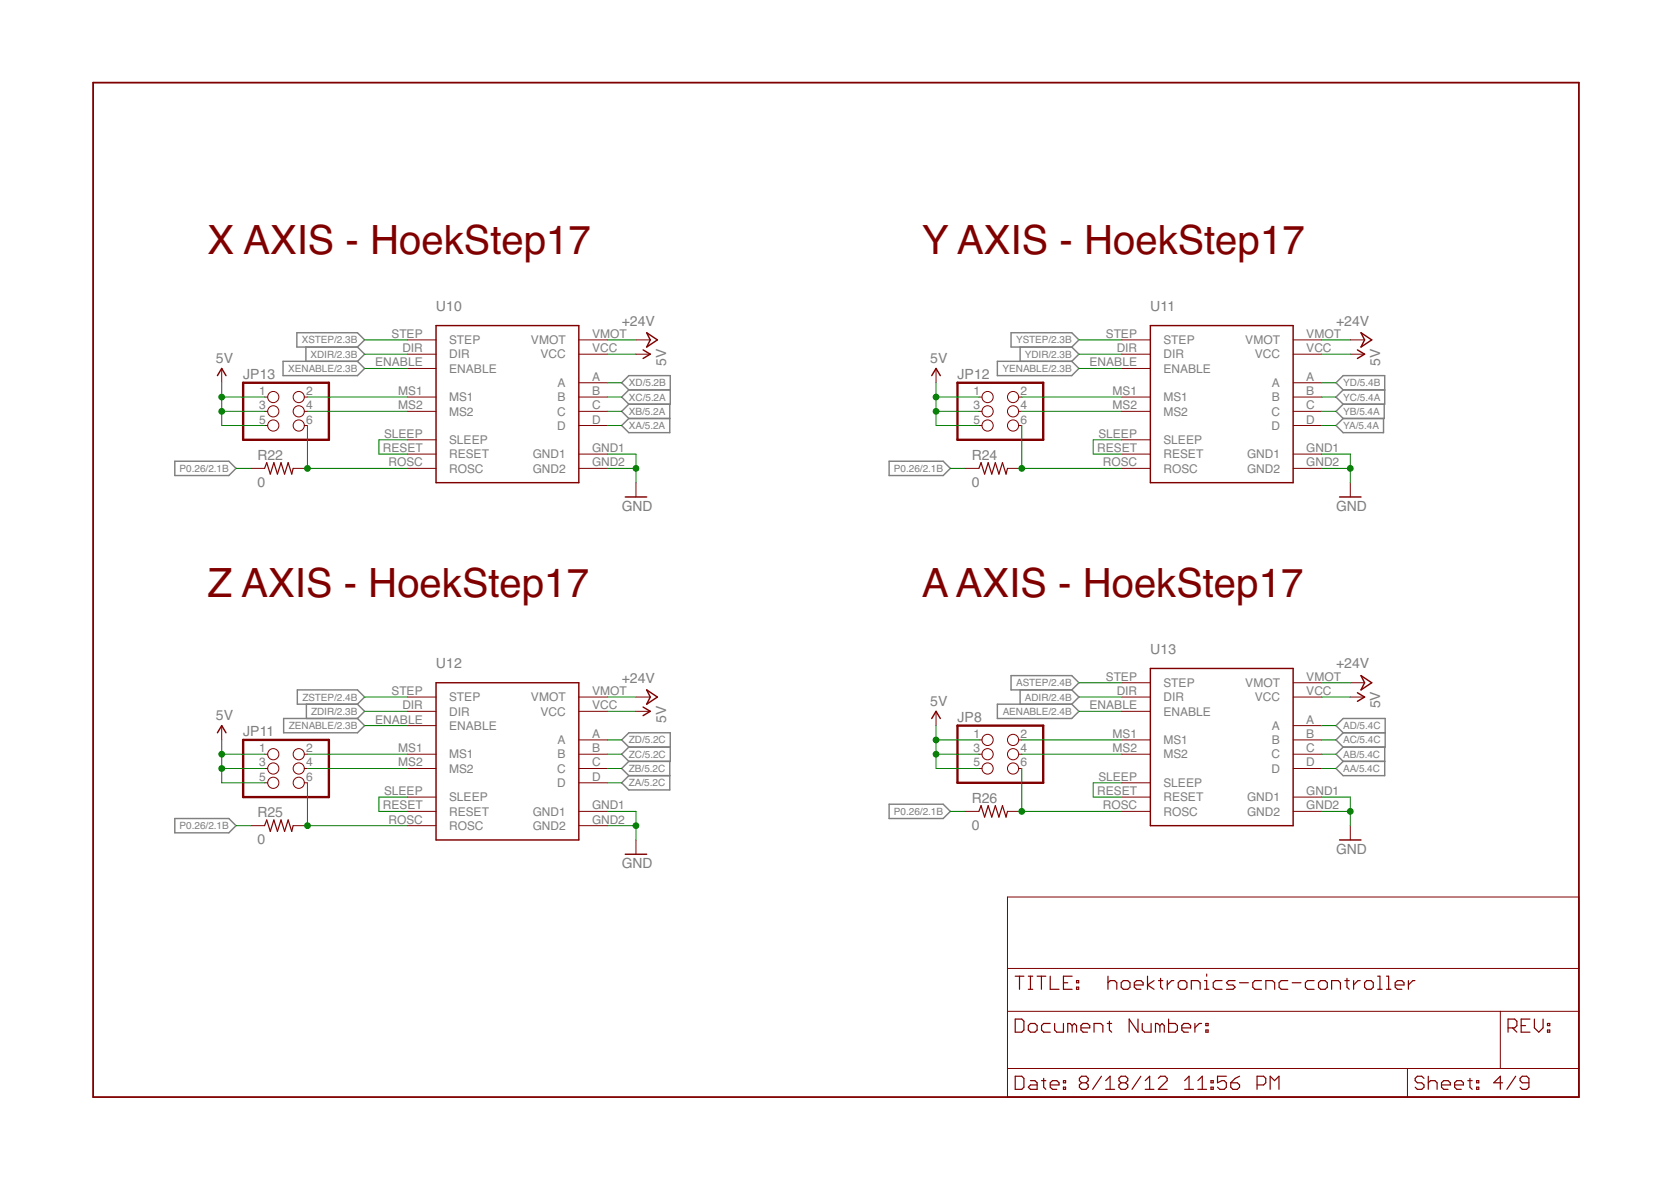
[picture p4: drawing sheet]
<svg xmlns="http://www.w3.org/2000/svg" width="297mm" height="210mm" viewBox="0 0 297 210" stroke-linecap="round" stroke-linejoin="round" font-family="sans-serif">
<defs><g id="words">
<g font-size="7.2" fill="#800000">
<text x="36.9" y="45.2">X AXIS - HoekStep17</text>
<text x="163.8" y="45.2">Y AXIS - HoekStep17</text>
<text x="36.9" y="106.1">Z AXIS - HoekStep17</text>
<text x="163.8" y="106.1">A AXIS - HoekStep17</text>
</g>
<g font-size="2.5" fill="#808080">
<text x="77.5" y="55.3">U10</text>
<text x="110.5" y="57.9">+24V</text>
<text x="204.5" y="55.3">U11</text>
<text x="237.5" y="57.9">+24V</text>
<text x="38.4" y="64.5">5V</text>
<text x="118.4" y="65" transform="rotate(-90 118.4 65)">5V</text>
<text x="165.4" y="64.5">5V</text>
<text x="245.4" y="65" transform="rotate(-90 245.4 65)">5V</text>
<text x="43.2" y="67.4">JP13</text>
<text x="170.2" y="67.4">JP12</text>
<text x="45.8" y="81.8">R22</text>
<text x="172.7" y="81.8">R24</text>
<text x="45.8" y="86.6">0</text>
<text x="172.7" y="86.6">0</text>
<text x="110.5" y="90.9">GND</text>
<text x="237.5" y="90.9">GND</text>
<text x="77.5" y="118.8">U12</text>
<text x="204.5" y="116.3">U13</text>
<text x="237.5" y="118.8">+24V</text>
<text x="110.5" y="121.3">+24V</text>
<text x="165.4" y="125.4">5V</text>
<text x="245.4" y="125.9" transform="rotate(-90 245.4 125.9)">5V</text>
<text x="38.4" y="127.9">5V</text>
<text x="43.2" y="130.9">JP11</text>
<text x="118.4" y="128.5" transform="rotate(-90 118.4 128.5)">5V</text>
<text x="170.2" y="128.3">JP8</text>
<text x="172.7" y="142.7">R26</text>
<text x="45.8" y="145.2">R25</text>
<text x="172.7" y="147.5">0</text>
<text x="45.8" y="150">0</text>
<text x="110.5" y="154.4">GND</text>
<text x="237.5" y="151.8">GND</text>
</g>
<g font-size="2.1" fill="#808080">
<text x="66.7" y="65.1">ENABLE</text>
<text x="69.6" y="60">STEP</text>
<text x="71.5" y="62.6">DIR</text>
<text x="79.8" y="61.2">STEP</text>
<text x="79.8" y="63.7">DIR</text>
<text x="94.4" y="61.2">VMOT</text>
<text x="96.1" y="63.7">VCC</text>
<text x="105.2" y="62.6">VCC</text>
<text x="105.2" y="60">VMOT</text>
<text x="193.7" y="65.1">ENABLE</text>
<text x="196.6" y="60">STEP</text>
<text x="198.5" y="62.6">DIR</text>
<text x="206.8" y="61.2">STEP</text>
<text x="206.8" y="63.7">DIR</text>
<text x="221.4" y="61.2">VMOT</text>
<text x="223.1" y="63.7">VCC</text>
<text x="232.2" y="62.6">VCC</text>
<text x="232.2" y="60">VMOT</text>
<text x="46" y="70.2">1</text>
<text x="54.4" y="70.2">2</text>
<text x="70.8" y="70.2">MS1</text>
<text x="79.8" y="66.2">ENABLE</text>
<text x="79.8" y="71.3">MS1</text>
<text x="99.1" y="71.3">B</text>
<text x="99.1" y="68.8">A</text>
<text x="105.2" y="70.2">B</text>
<text x="105.2" y="67.7">A</text>
<text x="173" y="70.2">1</text>
<text x="181.4" y="70.2">2</text>
<text x="197.8" y="70.2">MS1</text>
<text x="206.8" y="66.2">ENABLE</text>
<text x="206.8" y="71.3">MS1</text>
<text x="226.1" y="71.3">B</text>
<text x="226.1" y="68.8">A</text>
<text x="232.2" y="70.2">B</text>
<text x="232.2" y="67.7">A</text>
<text x="46" y="72.7">3</text>
<text x="46" y="75.3">5</text>
<text x="54.4" y="72.7">4</text>
<text x="54.4" y="75.3">6</text>
<text x="68.3" y="77.8">SLEEP</text>
<text x="70.8" y="72.7">MS2</text>
<text x="79.8" y="73.9">MS2</text>
<text x="99" y="76.4">D</text>
<text x="99" y="73.9">C</text>
<text x="105.2" y="75.3">D</text>
<text x="105.2" y="72.7">C</text>
<text x="173" y="72.7">3</text>
<text x="173" y="75.3">5</text>
<text x="181.4" y="72.7">4</text>
<text x="181.4" y="75.3">6</text>
<text x="195.2" y="77.8">SLEEP</text>
<text x="197.8" y="72.7">MS2</text>
<text x="206.8" y="73.9">MS2</text>
<text x="226" y="76.4">D</text>
<text x="226" y="73.9">C</text>
<text x="232.2" y="75.3">D</text>
<text x="232.2" y="72.7">C</text>
<text x="68.1" y="80.4">RESET</text>
<text x="69" y="82.9">ROSC</text>
<text x="79.8" y="78.9">SLEEP</text>
<text x="79.8" y="81.5">RESET</text>
<text x="94.7" y="81.5">GND1</text>
<text x="105.2" y="82.9">GND2</text>
<text x="105.2" y="80.4">GND1</text>
<text x="195.1" y="80.4">RESET</text>
<text x="196" y="82.9">ROSC</text>
<text x="206.8" y="78.9">SLEEP</text>
<text x="206.8" y="81.5">RESET</text>
<text x="221.7" y="81.5">GND1</text>
<text x="232.2" y="82.9">GND2</text>
<text x="232.2" y="80.4">GND1</text>
<text x="79.8" y="84">ROSC</text>
<text x="94.7" y="84">GND2</text>
<text x="206.8" y="84">ROSC</text>
<text x="221.7" y="84">GND2</text>
<text x="69.6" y="123.5">STEP</text>
<text x="79.8" y="124.6">STEP</text>
<text x="94.4" y="124.6">VMOT</text>
<text x="105.2" y="123.5">VMOT</text>
<text x="196.6" y="121">STEP</text>
<text x="198.5" y="123.5">DIR</text>
<text x="206.8" y="122.1">STEP</text>
<text x="206.8" y="124.6">DIR</text>
<text x="221.4" y="122.1">VMOT</text>
<text x="223.1" y="124.6">VCC</text>
<text x="232.2" y="123.5">VCC</text>
<text x="232.2" y="121">VMOT</text>
<text x="66.7" y="128.6">ENABLE</text>
<text x="71.5" y="126.1">DIR</text>
<text x="79.8" y="127.2">DIR</text>
<text x="79.8" y="129.7">ENABLE</text>
<text x="96.1" y="127.2">VCC</text>
<text x="105.2" y="131.1">A</text>
<text x="105.2" y="126.1">VCC</text>
<text x="173" y="131.1">1</text>
<text x="181.4" y="131.1">2</text>
<text x="193.7" y="126.1">ENABLE</text>
<text x="197.8" y="131.1">MS1</text>
<text x="206.8" y="127.2">ENABLE</text>
<text x="226.1" y="129.7">A</text>
<text x="232.2" y="131.1">B</text>
<text x="232.2" y="128.6">A</text>
<text x="46" y="133.7">1</text>
<text x="46" y="136.2">3</text>
<text x="54.4" y="133.7">2</text>
<text x="54.4" y="136.2">4</text>
<text x="70.8" y="133.7">MS1</text>
<text x="70.8" y="136.2">MS2</text>
<text x="79.8" y="134.8">MS1</text>
<text x="79.8" y="137.3">MS2</text>
<text x="99" y="137.3">C</text>
<text x="99.1" y="134.8">B</text>
<text x="99.1" y="132.3">A</text>
<text x="105.2" y="136.2">C</text>
<text x="105.2" y="133.7">B</text>
<text x="173" y="133.7">3</text>
<text x="173" y="136.2">5</text>
<text x="181.4" y="133.7">4</text>
<text x="181.4" y="136.2">6</text>
<text x="197.8" y="133.7">MS2</text>
<text x="206.8" y="132.3">MS1</text>
<text x="206.8" y="134.8">MS2</text>
<text x="226" y="137.3">D</text>
<text x="226" y="134.8">C</text>
<text x="226.1" y="132.3">B</text>
<text x="232.2" y="136.2">D</text>
<text x="232.2" y="133.7">C</text>
<text x="46" y="138.8">5</text>
<text x="54.4" y="138.8">6</text>
<text x="68.1" y="143.8">RESET</text>
<text x="68.3" y="141.3">SLEEP</text>
<text x="79.8" y="142.4">SLEEP</text>
<text x="99" y="139.9">D</text>
<text x="105.2" y="143.8">GND1</text>
<text x="105.2" y="138.8">D</text>
<text x="195.1" y="141.3">RESET</text>
<text x="195.2" y="138.8">SLEEP</text>
<text x="196" y="143.8">ROSC</text>
<text x="206.8" y="139.9">SLEEP</text>
<text x="206.8" y="142.4">RESET</text>
<text x="221.7" y="142.4">GND1</text>
<text x="232.2" y="143.8">GND2</text>
<text x="232.2" y="141.3">GND1</text>
<text x="69" y="146.4">ROSC</text>
<text x="79.8" y="145">RESET</text>
<text x="79.8" y="147.5">ROSC</text>
<text x="94.7" y="147.5">GND2</text>
<text x="94.7" y="145">GND1</text>
<text x="105.2" y="146.4">GND2</text>
<text x="206.8" y="145">ROSC</text>
<text x="221.7" y="145">GND2</text>
</g>
<g font-size="1.8" fill="#808080">
<text x="53.6" y="61">XSTEP/2.3B</text>
<text x="55.2" y="63.6">XDIR/2.3B</text>
<text x="180.6" y="61">YSTEP/2.3B</text>
<text x="182.2" y="63.6">YDIR/2.3B</text>
<text x="51.2" y="66.1">XENABLE/2.3B</text>
<text x="111.8" y="71.2">XC/5.2A</text>
<text x="111.8" y="68.7">XD/5.2B</text>
<text x="178.2" y="66.1">YENABLE/2.3B</text>
<text x="238.8" y="68.7">YD/5.4B</text>
<text x="238.8" y="71.2">YC/5.4A</text>
<text x="111.8" y="73.7">XB/5.2A</text>
<text x="111.8" y="76.3">XA/5.2A</text>
<text x="238.8" y="73.7">YB/5.4A</text>
<text x="238.8" y="76.3">YA/5.4A</text>
<text x="31.9" y="83.9">P0.26/2.1B</text>
<text x="158.9" y="83.9">P0.26/2.1B</text>
<text x="53.8" y="124.5">ZSTEP/2.4B</text>
<text x="180.7" y="122">ASTEP/2.4B</text>
<text x="182.2" y="124.5">ADIR/2.4B</text>
<text x="51.3" y="129.6">ZENABLE/2.3B</text>
<text x="55.3" y="127.1">ZDIR/2.3B</text>
<text x="178.2" y="127.1">AENABLE/2.4B</text>
<text x="238.8" y="129.6">AD/5.4C</text>
<text x="111.8" y="132.1">ZD/5.2C</text>
<text x="111.8" y="134.7">ZC/5.2C</text>
<text x="111.8" y="137.2">ZB/5.2C</text>
<text x="238.8" y="132.1">AC/5.4C</text>
<text x="238.8" y="134.7">AB/5.4C</text>
<text x="238.8" y="137.2">AA/5.4C</text>
<text x="111.8" y="139.8">ZA/5.2C</text>
<text x="31.9" y="147.4">P0.26/2.1B</text>
<text x="158.9" y="144.8">P0.26/2.1B</text>
</g>
</g></defs>
<g fill="#808080" stroke="#808080" stroke-width=".25">
<path d="M110.5 70.6l1.3-1.3z"/>
<path d="M111.8 69.3h7.3z"/>
<path d="M110.5 70.6l1.3 1.2z"/>
<path d="M111.8 71.8h7.3z"/>
<path d="M119.1 69.3v2.5z"/>
<path d="M110.5 73.1l1.3-1.3z"/>
<path d="M110.5 73.1l1.3 1.3z"/>
<path d="M111.8 74.4h7.3z"/>
<path d="M119.1 71.8v2.6z"/>
<path d="M110.5 75.6l1.3-1.2z"/>
<path d="M110.5 75.6l1.3 1.3z"/>
<path d="M111.8 76.9h7.3z"/>
<path d="M119.1 74.4v2.5z"/>
<path d="M110.5 68l1.3-1.2z"/>
<path d="M111.8 66.8h7.3z"/>
<path d="M110.5 68l1.3 1.3z"/>
<path d="M119.1 66.8v2.5z"/>
<path d="M64.8 62.9l-1.3 1.3z"/>
<path d="M54.4 64.2h9.1z"/>
<path d="M63.5 61.7l1.3 1.2z"/>
<path d="M54.4 61.7h9.1z"/>
<path d="M54.4 61.7v2.5z"/>
<path d="M64.8 65.5l-1.3 1.3z"/>
<path d="M50.3 66.8h13.2z"/>
<path d="M63.5 64.2l1.3 1.3z"/>
<path d="M50.3 64.2h13.2z"/>
<path d="M50.3 64.2v2.6z"/>
<path d="M191.8 123.9l-1.3 1.3z"/>
<path d="M181.3 125.2h9.2z"/>
<path d="M190.5 122.6l1.3 1.3z"/>
<path d="M181.3 122.6h9.2z"/>
<path d="M181.3 122.6v2.6z"/>
<path d="M191.8 126.4l-1.3 1.3z"/>
<path d="M177.3 127.7h13.2z"/>
<path d="M190.5 125.2l1.3 1.2z"/>
<path d="M177.3 125.2h13.2z"/>
<path d="M177.3 125.2v2.5z"/>
<path d="M64.8 123.9l-1.3 1.3z"/>
<path d="M52.9 125.2h10.6z"/>
<path d="M63.5 122.6l1.3 1.3z"/>
<path d="M52.9 122.6h10.6z"/>
<path d="M52.9 122.6v2.6z"/>
<path d="M64.8 129l-1.3 1.2z"/>
<path d="M50.4 130.2h13.1z"/>
<path d="M63.5 127.7l1.3 1.3z"/>
<path d="M50.4 127.7h13.1z"/>
<path d="M50.4 127.7v2.5z"/>
<path d="M64.8 126.4l-1.3 1.3z"/>
<path d="M54.5 127.7h9z"/>
<path d="M63.5 125.2l1.3 1.2z"/>
<path d="M54.5 125.2h9z"/>
<path d="M54.5 125.2v2.5z"/>
<path d="M191.8 121.3l-1.3 1.3z"/>
<path d="M179.7 122.6h10.8z"/>
<path d="M190.5 120.1l1.3 1.2z"/>
<path d="M179.7 120.1h10.8z"/>
<path d="M179.7 120.1v2.5z"/>
<path d="M42 83.2l-1.3 1.3z"/>
<path d="M31.1 84.5h9.6z"/>
<path d="M40.7 82l1.3 1.2z"/>
<path d="M31.1 82h9.6z"/>
<path d="M31.1 82v2.5z"/>
<path d="M168.9 83.2l-1.2 1.3z"/>
<path d="M158.1 84.5h9.6z"/>
<path d="M167.7 82l1.2 1.2z"/>
<path d="M158.1 82h9.6z"/>
<path d="M158.1 82v2.5z"/>
<path d="M42 146.7l-1.3 1.3z"/>
<path d="M31.1 148h9.6z"/>
<path d="M40.7 145.5l1.3 1.2z"/>
<path d="M31.1 145.5h9.6z"/>
<path d="M31.1 145.5v2.5z"/>
<path d="M168.9 144.2l-1.2 1.3z"/>
<path d="M158.1 145.5h9.6z"/>
<path d="M167.7 142.9l1.2 1.3z"/>
<path d="M158.1 142.9h9.6z"/>
<path d="M158.1 142.9v2.6z"/>
<path d="M191.8 60.4l-1.3 1.3z"/>
<path d="M179.7 61.7h10.8z"/>
<path d="M190.5 59.1l1.3 1.3z"/>
<path d="M179.7 59.1h10.8z"/>
<path d="M179.7 59.1v2.6z"/>
<path d="M191.8 62.9l-1.3 1.3z"/>
<path d="M181.3 64.2h9.2z"/>
<path d="M190.5 61.7l1.3 1.2z"/>
<path d="M181.3 61.7h9.2z"/>
<path d="M181.3 61.7v2.5z"/>
<path d="M191.8 65.5l-1.3 1.3z"/>
<path d="M177.3 66.8h13.2z"/>
<path d="M190.5 64.2l1.3 1.3z"/>
<path d="M177.3 64.2h13.2z"/>
<path d="M177.3 64.2v2.6z"/>
<path d="M64.8 60.4l-1.3 1.3z"/>
<path d="M52.8 61.7h10.7z"/>
<path d="M63.5 59.1l1.3 1.3z"/>
<path d="M52.8 59.1h10.7z"/>
<path d="M52.8 59.1v2.6z"/>
<path d="M237.5 68l1.3-1.2z"/>
<path d="M238.8 66.8h7.3z"/>
<path d="M237.5 68l1.3 1.3z"/>
<path d="M238.8 69.3h7.3z"/>
<path d="M246.1 66.8v2.5z"/>
<path d="M237.5 70.6l1.3-1.3z"/>
<path d="M237.5 70.6l1.3 1.2z"/>
<path d="M238.8 71.8h7.3z"/>
<path d="M246.1 69.3v2.5z"/>
<path d="M237.5 73.1l1.3-1.3z"/>
<path d="M237.5 73.1l1.3 1.3z"/>
<path d="M238.8 74.4h7.3z"/>
<path d="M246.1 71.8v2.6z"/>
<path d="M237.5 75.6l1.3-1.2z"/>
<path d="M238.8 74.4h7.1z"/>
<path d="M237.5 75.6l1.3 1.3z"/>
<path d="M238.8 76.9h7.1z"/>
<path d="M245.9 74.4v2.5z"/>
<path d="M110.5 131.5l1.3-1.3z"/>
<path d="M111.8 130.2h7.3z"/>
<path d="M110.5 131.5l1.3 1.3z"/>
<path d="M111.8 132.8h7.3z"/>
<path d="M119.1 130.2v2.6z"/>
<path d="M110.5 134l1.3-1.2z"/>
<path d="M110.5 134l1.3 1.3z"/>
<path d="M111.8 135.3h7.3z"/>
<path d="M119.1 132.8v2.5z"/>
<path d="M110.5 136.6l1.3-1.3z"/>
<path d="M110.5 136.6l1.3 1.3z"/>
<path d="M111.8 137.9h7.3z"/>
<path d="M119.1 135.3v2.6z"/>
<path d="M110.5 139.1l1.3-1.2z"/>
<path d="M110.5 139.1l1.3 1.3z"/>
<path d="M111.8 140.4h7.3z"/>
<path d="M119.1 137.9v2.5z"/>
<path d="M237.5 129l1.3-1.3z"/>
<path d="M238.8 127.7h7.4z"/>
<path d="M237.5 129l1.3 1.2z"/>
<path d="M238.8 130.2h7.4z"/>
<path d="M246.2 127.7v2.5z"/>
<path d="M237.5 131.5l1.3-1.3z"/>
<path d="M237.5 131.5l1.3 1.3z"/>
<path d="M238.8 132.8h7.4z"/>
<path d="M246.2 130.2v2.6z"/>
<path d="M237.5 134l1.3-1.2z"/>
<path d="M238.8 132.8h7.3z"/>
<path d="M237.5 134l1.3 1.3z"/>
<path d="M238.8 135.3h7.3z"/>
<path d="M246.1 132.8v2.5z"/>
<path d="M237.5 136.6l1.3-1.3z"/>
<path d="M237.5 136.6l1.3 1.3z"/>
<path d="M238.8 137.9h7.3z"/>
<path d="M246.1 135.3v2.6z"/>
</g>
<g fill="#800000" stroke="#800000" stroke-width=".32">
<path d="M16.6 14.7v180.3z"/>
<path d="M16.6 195h264.1z"/>
<path d="M280.7 14.7v180.3z"/>
<path d="M16.6 14.7h264.1z"/>
</g>
<g fill="#800000" stroke="#800000" stroke-width=".18">
<path d="M179.1 195h71.1z"/>
<path d="M266.7 179.7h14z"/>
<path d="M179.1 189.9v5.1z"/>
<path d="M179.1 189.9h71.1z"/>
<path d="M179.1 179.7v10.2z"/>
<path d="M280.7 179.7v10.2z"/>
<path d="M250.2 189.9v5.1z"/>
<path d="M250.2 189.9h16.5z"/>
<path d="M250.2 195h30.5z"/>
<path d="M266.7 179.7v10.2z"/>
<path d="M179.1 179.7h87.6z"/>
<path d="M266.7 189.9h14z"/>
<path d="M280.7 189.9v5.1z"/>
<path d="M179.1 172.1v7.6z"/>
<path d="M179.1 159.4h101.6z"/>
<path d="M280.7 159.4v12.7z"/>
<path d="M179.1 172.1h101.6z"/>
<path d="M179.1 159.4v12.7z"/>
<path d="M280.7 172.1v7.6z"/>
<path d="M72.4 60.4h5.1z"/>
<path d="M72.4 62.9h5.1z"/>
<path d="M72.4 65.5h5.1z"/>
<path d="M72.4 70.6h5.1z"/>
<path d="M72.4 73.1h5.1z"/>
<path d="M72.4 78.2h5.1z"/>
<path d="M72.4 80.7h5.1z"/>
<path d="M72.4 83.2h5.1z"/>
<path d="M102.9 83.2h5.1z"/>
<path d="M102.9 80.7h5.1z"/>
<path d="M102.9 75.6h5.1z"/>
<path d="M102.9 73.1h5.1z"/>
<path d="M102.9 70.6h5.1z"/>
<path d="M102.9 68h5.1z"/>
<path d="M102.9 62.9h5.1z"/>
<path d="M102.9 60.4h5.1z"/>
<path d="M113.1 62.9h2.5z"/>
<path d="M113.1 60.4h2.5z"/>
<path d="M113.1 85.8v2.5z"/>
<path d="M199.4 60.4h5.1z"/>
<path d="M199.4 62.9h5.1z"/>
<path d="M199.4 65.5h5.1z"/>
<path d="M199.4 70.6h5.1z"/>
<path d="M199.4 73.1h5.1z"/>
<path d="M199.4 78.2h5.1z"/>
<path d="M199.4 80.7h5.1z"/>
<path d="M199.4 83.2h5.1z"/>
<path d="M229.9 83.2h5z"/>
<path d="M229.9 80.7h5z"/>
<path d="M229.9 75.6h5z"/>
<path d="M229.9 73.1h5z"/>
<path d="M229.9 70.6h5z"/>
<path d="M229.9 68h5z"/>
<path d="M229.9 62.9h5z"/>
<path d="M229.9 60.4h5z"/>
<path d="M240 62.9h2.6z"/>
<path d="M240 60.4h2.6z"/>
<path d="M240 85.8v2.5z"/>
<path d="M72.4 123.9h5.1z"/>
<path d="M72.4 126.4h5.1z"/>
<path d="M72.4 129h5.1z"/>
<path d="M72.4 134h5.1z"/>
<path d="M72.4 136.6h5.1z"/>
<path d="M72.4 141.7h5.1z"/>
<path d="M72.4 144.2h5.1z"/>
<path d="M72.4 146.7h5.1z"/>
<path d="M102.9 146.7h5.1z"/>
<path d="M102.9 144.2h5.1z"/>
<path d="M102.9 139.1h5.1z"/>
<path d="M102.9 136.6h5.1z"/>
<path d="M102.9 134h5.1z"/>
<path d="M102.9 131.5h5.1z"/>
<path d="M102.9 126.4h5.1z"/>
<path d="M102.9 123.9h5.1z"/>
<path d="M113.1 126.4h2.5z"/>
<path d="M113.1 123.9h2.5z"/>
<path d="M113.1 149.3v2.5z"/>
<path d="M199.4 121.3h5.1z"/>
<path d="M199.4 123.9h5.1z"/>
<path d="M199.4 126.4h5.1z"/>
<path d="M199.4 131.5h5.1z"/>
<path d="M199.4 134h5.1z"/>
<path d="M199.4 139.1h5.1z"/>
<path d="M199.4 141.7h5.1z"/>
<path d="M199.4 144.2h5.1z"/>
<path d="M229.9 144.2h5z"/>
<path d="M229.9 141.7h5z"/>
<path d="M229.9 136.6h5z"/>
<path d="M229.9 134h5z"/>
<path d="M229.9 131.5h5z"/>
<path d="M229.9 129h5z"/>
<path d="M229.9 123.9h5z"/>
<path d="M229.9 121.3h5z"/>
<path d="M240 123.9h2.6z"/>
<path d="M240 121.3h2.6z"/>
<path d="M240 146.7v2.6z"/>
<path d="M52.1 83.2h2.6z"/>
<path d="M44.5 83.2h2.5z"/>
<path d="M179.1 83.2h2.5z"/>
<path d="M171.5 83.2h2.5z"/>
<path d="M52.1 146.7h2.6z"/>
<path d="M44.5 146.7h2.5z"/>
<path d="M179.1 144.2h2.5z"/>
<path d="M171.5 144.2h2.5z"/>
<path d="M39.4 65.5v2.5z"/>
<path d="M166.4 65.5v2.5z"/>
<path d="M39.4 129v2.5z"/>
<path d="M166.4 126.4v2.6z"/>
<path d="M174 131.5h.6z"/>
<path d="M181.1 131.5h.5z"/>
<path d="M174 134h.6z"/>
<path d="M181.1 134h.5z"/>
<path d="M174 136.6h.6z"/>
<path d="M181.1 136.6h.5z"/>
<path d="M47 134h.6z"/>
<path d="M54.1 134h.6z"/>
<path d="M47 136.6h.6z"/>
<path d="M54.1 136.6h.6z"/>
<path d="M47 139.1h.6z"/>
<path d="M54.1 139.1h.6z"/>
<path d="M174 70.6h.6z"/>
<path d="M181.1 70.6h.5z"/>
<path d="M174 73.1h.6z"/>
<path d="M181.1 73.1h.5z"/>
<path d="M174 75.6h.6z"/>
<path d="M181.1 75.6h.5z"/>
<path d="M47 70.6h.6z"/>
<path d="M54.1 70.6h.6z"/>
<path d="M47 73.1h.6z"/>
<path d="M54.1 73.1h.6z"/>
<path d="M47 75.6h.6z"/>
<path d="M54.1 75.6h.6z"/>
</g>
<g fill="#800000" stroke="#800000" stroke-width=".21">
<path d="M180.5 191.3v2.3z"/>
<path d="M180.5 193.6h1.1z"/>
<path d="M181.6 193.6l.4-.4z"/>
<path d="M182 191.7v1.5z"/>
<path d="M181.6 191.3l.4 .4z"/>
<path d="M180.5 191.3h1.1z"/>
<path d="M183.2 192.1h.8z"/>
<path d="M184 192.1l.4 .3z"/>
<path d="M184.4 192.4v1.2z"/>
<path d="M183.2 193.6h1.2z"/>
<path d="M182.8 193.2l.4 .4z"/>
<path d="M183.2 192.8l-.4 .4z"/>
<path d="M183.2 192.8h1.2z"/>
<path d="M185.5 191.7v1.5z"/>
<path d="M185.5 193.2l.4 .4z"/>
<path d="M185.1 192.1h.8z"/>
<path d="M187.1 193.6h.8z"/>
<path d="M186.7 193.2l.4 .4z"/>
<path d="M186.7 192.4v.8z"/>
<path d="M186.7 192.4l.4-.3z"/>
<path d="M187.1 192.1h.8z"/>
<path d="M187.9 192.1l.4 .3z"/>
<path d="M188.3 192.4v.4z"/>
<path d="M186.7 192.8h1.6z"/>
<path d="M189 192.1h.4z"/>
<path d="M189.4 192.1v.3z"/>
<path d="M189 192.4h.4z"/>
<path d="M189 192.1v.3z"/>
<path d="M189 193.2h.4z"/>
<path d="M189.4 193.2v.4z"/>
<path d="M189 193.6h.4z"/>
<path d="M189 193.2v.4z"/>
<path d="M191.9 191.7l.4-.4z"/>
<path d="M192.3 191.3h.8z"/>
<path d="M193.1 191.3l.3 .4z"/>
<path d="M193.4 191.7v.4z"/>
<path d="M193.4 192.1l-.3 .3z"/>
<path d="M193.1 192.4l.3 .4z"/>
<path d="M193.4 192.8v.4z"/>
<path d="M193.4 193.2l-.3 .4z"/>
<path d="M192.3 193.6h.8z"/>
<path d="M191.9 193.2l.4 .4z"/>
<path d="M191.9 192.8v.4z"/>
<path d="M191.9 192.8l.4-.4z"/>
<path d="M191.9 192.1l.4 .3z"/>
<path d="M191.9 191.7v.4z"/>
<path d="M192.3 192.4h.8z"/>
<path d="M195.8 191.3l-1.6 2.3z"/>
<path d="M196.6 192.1l.7-.8z"/>
<path d="M197.3 191.3v2.3z"/>
<path d="M196.6 193.6h1.5z"/>
<path d="M198.9 191.7l.4-.4z"/>
<path d="M199.3 191.3h.8z"/>
<path d="M200.1 191.3l.4 .4z"/>
<path d="M200.5 191.7v.4z"/>
<path d="M200.1 192.4l.4-.3z"/>
<path d="M200.1 192.4l.4 .4z"/>
<path d="M200.5 192.8v.4z"/>
<path d="M200.1 193.6l.4-.4z"/>
<path d="M199.3 193.6h.8z"/>
<path d="M198.9 193.2l.4 .4z"/>
<path d="M198.9 192.8v.4z"/>
<path d="M198.9 192.8l.4-.4z"/>
<path d="M198.9 192.1l.4 .3z"/>
<path d="M198.9 191.7v.4z"/>
<path d="M199.3 192.4h.8z"/>
<path d="M202.8 191.3l-1.6 2.3z"/>
<path d="M203.6 192.1l.8-.8z"/>
<path d="M204.4 191.3v2.3z"/>
<path d="M203.6 193.6h1.5z"/>
<path d="M205.9 193.6h1.6z"/>
<path d="M205.9 193.6l1.6-1.5z"/>
<path d="M207.5 191.7v.4z"/>
<path d="M207.1 191.3l.4 .4z"/>
<path d="M206.3 191.3h.8z"/>
<path d="M205.9 191.7l.4-.4z"/>
<path d="M210.6 192.1l.8-.8z"/>
<path d="M211.4 191.3v2.3z"/>
<path d="M210.6 193.6h1.6z"/>
<path d="M212.9 192.1l.8-.8z"/>
<path d="M213.7 191.3v2.3z"/>
<path d="M212.9 193.6h1.6z"/>
<path d="M215.3 192.1h.4z"/>
<path d="M215.7 192.1v.3z"/>
<path d="M215.3 192.4h.4z"/>
<path d="M215.3 192.1v.3z"/>
<path d="M215.3 193.2h.4z"/>
<path d="M215.7 193.2v.4z"/>
<path d="M215.3 193.6h.4z"/>
<path d="M215.3 193.2v.4z"/>
<path d="M216.4 191.3h1.6z"/>
<path d="M216.4 191.3v1.1z"/>
<path d="M216.4 192.4l.8-.3z"/>
<path d="M217.2 192.1h.4z"/>
<path d="M217.6 192.1l.4 .3z"/>
<path d="M218 192.4v.8z"/>
<path d="M217.6 193.6l.4-.4z"/>
<path d="M216.8 193.6h.8z"/>
<path d="M216.4 193.2l.4 .4z"/>
<path d="M219.6 191.7l.7-.4z"/>
<path d="M219.6 191.7l-.8 .7z"/>
<path d="M218.8 192.4v.8z"/>
<path d="M218.8 193.2l.4 .4z"/>
<path d="M219.2 193.6h.7z"/>
<path d="M219.9 193.6l.4-.4z"/>
<path d="M220.3 192.8v.4z"/>
<path d="M219.9 192.4l.4 .4z"/>
<path d="M218.8 192.4h1.1z"/>
<path d="M223.5 191.3v2.3z"/>
<path d="M223.5 191.3h1.1z"/>
<path d="M224.6 191.3l.4 .4z"/>
<path d="M225 191.7v.7z"/>
<path d="M225 192.4l-.4 .4z"/>
<path d="M223.5 192.8h1.1z"/>
<path d="M225.8 191.3v2.3z"/>
<path d="M225.8 191.3l.8 .8z"/>
<path d="M226.6 192.1l.8-.8z"/>
<path d="M227.4 191.3v2.3z"/>
<path d="M252.7 191.3l.4 .4z"/>
<path d="M251.9 191.3h.8z"/>
<path d="M251.9 191.3l-.3 .4z"/>
<path d="M251.6 191.7v.4z"/>
<path d="M251.6 192.1l.3 .3z"/>
<path d="M251.9 192.4h.8z"/>
<path d="M252.7 192.4l.4 .4z"/>
<path d="M253.1 192.8v.4z"/>
<path d="M252.7 193.6l.4-.4z"/>
<path d="M251.9 193.6h.8z"/>
<path d="M251.6 193.2l.3 .4z"/>
<path d="M253.9 191.3v2.3z"/>
<path d="M253.9 192.4l.4-.3z"/>
<path d="M254.3 192.1h.8z"/>
<path d="M255.1 192.1l.4 .3z"/>
<path d="M255.5 192.4v1.2z"/>
<path d="M256.6 193.6h.8z"/>
<path d="M256.2 193.2l.4 .4z"/>
<path d="M256.2 192.4v.8z"/>
<path d="M256.2 192.4l.4-.3z"/>
<path d="M256.6 192.1h.8z"/>
<path d="M257.4 192.1l.4 .3z"/>
<path d="M257.8 192.4v.4z"/>
<path d="M256.2 192.8h1.6z"/>
<path d="M259 193.6h.8z"/>
<path d="M258.6 193.2l.4 .4z"/>
<path d="M258.6 192.4v.8z"/>
<path d="M258.6 192.4l.4-.3z"/>
<path d="M259 192.1h.8z"/>
<path d="M259.8 192.1l.3 .3z"/>
<path d="M260.1 192.4v.4z"/>
<path d="M258.6 192.8h1.5z"/>
<path d="M261.3 191.7v1.5z"/>
<path d="M261.3 193.2l.4 .4z"/>
<path d="M260.9 192.1h.8z"/>
<path d="M262.5 192.1h.4z"/>
<path d="M262.9 192.1v.3z"/>
<path d="M262.5 192.4h.4z"/>
<path d="M262.5 192.1v.3z"/>
<path d="M262.5 193.2h.4z"/>
<path d="M262.9 193.2v.4z"/>
<path d="M262.5 193.6h.4z"/>
<path d="M262.5 193.2v.4z"/>
<path d="M266.7 191.3v2.3z"/>
<path d="M265.5 192.4l1.2-1.1z"/>
<path d="M265.5 192.4h1.6z"/>
<path d="M269.4 191.3l-1.5 2.3z"/>
<path d="M270.2 193.2l.4 .4z"/>
<path d="M270.6 193.6h.8z"/>
<path d="M271.4 193.6l.4-.4z"/>
<path d="M271.8 191.7v1.5z"/>
<path d="M271.4 191.3l.4 .4z"/>
<path d="M270.6 191.3h.8z"/>
<path d="M270.6 191.3l-.4 .4z"/>
<path d="M270.2 191.7v.4z"/>
<path d="M270.2 192.1l.4 .3z"/>
<path d="M270.6 192.4h1.2z"/>
<path d="M268.1 181.1v2.4z"/>
<path d="M268.1 181.1h1.1z"/>
<path d="M269.2 181.1l.4 .4z"/>
<path d="M269.6 181.5v.8z"/>
<path d="M269.6 182.3l-.4 .4z"/>
<path d="M268.1 182.7h1.1z"/>
<path d="M268.9 182.7l.7 .8z"/>
<path d="M270.4 181.1h1.6z"/>
<path d="M270.4 181.1v2.4z"/>
<path d="M270.4 183.5h1.6z"/>
<path d="M270.4 182.3h.8z"/>
<path d="M272.8 181.1v1.6z"/>
<path d="M272.8 182.7l.7 .8z"/>
<path d="M273.5 183.5l.8-.8z"/>
<path d="M274.3 181.1v1.6z"/>
<path d="M275.1 181.9h.4z"/>
<path d="M275.5 181.9v.4z"/>
<path d="M275.1 182.3h.4z"/>
<path d="M275.1 181.9v.4z"/>
<path d="M275.1 183.1h.4z"/>
<path d="M275.5 183.1v.4z"/>
<path d="M275.1 183.5h.4z"/>
<path d="M275.1 183.1v.4z"/>
<path d="M181.2 173.5v2.3z"/>
<path d="M180.5 173.5h1.5z"/>
<path d="M182.8 175.8h.8z"/>
<path d="M183.2 173.5v2.3z"/>
<path d="M182.8 173.5h.8z"/>
<path d="M185.1 173.5v2.3z"/>
<path d="M184.4 173.5h1.5z"/>
<path d="M186.7 173.5v2.3z"/>
<path d="M186.7 175.8h1.6z"/>
<path d="M189 173.5h1.6z"/>
<path d="M189 173.5v2.3z"/>
<path d="M189 175.8h1.6z"/>
<path d="M189 174.7h.8z"/>
<path d="M191.4 174.3h.3z"/>
<path d="M191.7 174.3v.4z"/>
<path d="M191.4 174.7h.3z"/>
<path d="M191.4 174.3v.4z"/>
<path d="M191.4 175.5h.3z"/>
<path d="M191.7 175.5v.3z"/>
<path d="M191.4 175.8h.3z"/>
<path d="M191.4 175.5v.3z"/>
<path d="M180.5 181.1v2.4z"/>
<path d="M180.5 183.5h1.1z"/>
<path d="M181.6 183.5l.4-.4z"/>
<path d="M182 181.5v1.6z"/>
<path d="M181.6 181.1l.4 .4z"/>
<path d="M180.5 181.1h1.1z"/>
<path d="M183.2 183.5h.8z"/>
<path d="M184 183.5l.4-.4z"/>
<path d="M184.4 182.3v.8z"/>
<path d="M184 181.9l.4 .4z"/>
<path d="M183.2 181.9h.8z"/>
<path d="M183.2 181.9l-.4 .4z"/>
<path d="M182.8 182.3v.8z"/>
<path d="M182.8 183.1l.4 .4z"/>
<path d="M185.5 181.9h1.2z"/>
<path d="M185.5 181.9l-.4 .4z"/>
<path d="M185.1 182.3v.8z"/>
<path d="M185.1 183.1l.4 .4z"/>
<path d="M185.5 183.5h1.2z"/>
<path d="M187.5 181.9v1.2z"/>
<path d="M187.5 183.1l.4 .4z"/>
<path d="M187.9 183.5h1.1z"/>
<path d="M189 181.9v1.6z"/>
<path d="M189.8 181.9v1.6z"/>
<path d="M189.8 181.9h.4z"/>
<path d="M190.2 181.9l.4 .4z"/>
<path d="M190.6 182.3v1.2z"/>
<path d="M190.6 182.3l.4-.4z"/>
<path d="M191 181.9l.4 .4z"/>
<path d="M191.4 182.3v1.2z"/>
<path d="M192.5 183.5h.8z"/>
<path d="M192.2 183.1l.3 .4z"/>
<path d="M192.2 182.3v.8z"/>
<path d="M192.2 182.3l.3-.4z"/>
<path d="M192.5 181.9h.8z"/>
<path d="M193.3 181.9l.4 .4z"/>
<path d="M193.7 182.3v.4z"/>
<path d="M192.2 182.7h1.5z"/>
<path d="M194.5 181.9v1.6z"/>
<path d="M194.5 181.9h1.2z"/>
<path d="M195.7 181.9l.3 .4z"/>
<path d="M196 182.3v1.2z"/>
<path d="M197.2 181.5v1.6z"/>
<path d="M197.2 183.1l.4 .4z"/>
<path d="M196.8 181.9h.8z"/>
<path d="M200.7 181.1v2.4z"/>
<path d="M200.7 181.1l1.6 2.4z"/>
<path d="M202.3 181.1v2.4z"/>
<path d="M203.1 181.9v1.2z"/>
<path d="M203.1 183.1l.4 .4z"/>
<path d="M203.5 183.5h1.1z"/>
<path d="M204.6 181.9v1.6z"/>
<path d="M205.4 181.9v1.6z"/>
<path d="M205.4 181.9h.4z"/>
<path d="M205.8 181.9l.4 .4z"/>
<path d="M206.2 182.3v1.2z"/>
<path d="M206.2 182.3l.4-.4z"/>
<path d="M206.6 181.9l.4 .4z"/>
<path d="M207 182.3v1.2z"/>
<path d="M207.7 181.1v2.4z"/>
<path d="M207.7 183.5h1.2z"/>
<path d="M208.9 183.5l.4-.4z"/>
<path d="M209.3 182.3v.8z"/>
<path d="M208.9 181.9l.4 .4z"/>
<path d="M207.7 181.9h1.2z"/>
<path d="M210.5 183.5h.7z"/>
<path d="M210.1 183.1l.4 .4z"/>
<path d="M210.1 182.3v.8z"/>
<path d="M210.1 182.3l.4-.4z"/>
<path d="M210.5 181.9h.7z"/>
<path d="M211.2 181.9l.4 .4z"/>
<path d="M211.6 182.3v.4z"/>
<path d="M210.1 182.7h1.5z"/>
<path d="M212.4 181.9v1.6z"/>
<path d="M212.4 182.7l.8-.8z"/>
<path d="M213.2 181.9h.4z"/>
<path d="M214.4 181.9h.4z"/>
<path d="M214.8 181.9v.4z"/>
<path d="M214.4 182.3h.4z"/>
<path d="M214.4 181.9v.4z"/>
<path d="M214.4 183.1h.4z"/>
<path d="M214.8 183.1v.4z"/>
<path d="M214.4 183.5h.4z"/>
<path d="M214.4 183.1v.4z"/>
<path d="M197 173.5v2.3z"/>
<path d="M197 174.7l.4-.4z"/>
<path d="M197.4 174.3h.7z"/>
<path d="M198.1 174.3l.4 .4z"/>
<path d="M198.5 174.7v1.1z"/>
<path d="M199.7 175.8h.8z"/>
<path d="M200.5 175.8l.4-.3z"/>
<path d="M200.9 174.7v.8z"/>
<path d="M200.5 174.3l.4 .4z"/>
<path d="M199.7 174.3h.8z"/>
<path d="M199.7 174.3l-.4 .4z"/>
<path d="M199.3 174.7v.8z"/>
<path d="M199.3 175.5l.4 .3z"/>
<path d="M202 175.8h.8z"/>
<path d="M201.6 175.5l.4 .3z"/>
<path d="M201.6 174.7v.8z"/>
<path d="M201.6 174.7l.4-.4z"/>
<path d="M202 174.3h.8z"/>
<path d="M202.8 174.3l.4 .4z"/>
<path d="M203.2 174.7v.4z"/>
<path d="M201.6 175.1h1.6z"/>
<path d="M204 173.5v2.3z"/>
<path d="M204 175.1l1.1 .7z"/>
<path d="M204 175.1l1.1-.8z"/>
<path d="M206.3 173.9v1.6z"/>
<path d="M206.3 175.5l.4 .3z"/>
<path d="M205.9 174.3h.8z"/>
<path d="M207.5 174.3v1.5z"/>
<path d="M208.3 174.3l-.8 .8z"/>
<path d="M208.3 174.3h.4z"/>
<path d="M209.8 175.8h.8z"/>
<path d="M210.6 175.8l.4-.3z"/>
<path d="M211 174.7v.8z"/>
<path d="M210.6 174.3l.4 .4z"/>
<path d="M209.8 174.3h.8z"/>
<path d="M209.8 174.3l-.4 .4z"/>
<path d="M209.4 174.7v.8z"/>
<path d="M209.4 175.5l.4 .3z"/>
<path d="M211.8 174.3v1.5z"/>
<path d="M211.8 174.3h1.1z"/>
<path d="M212.9 174.3l.4 .4z"/>
<path d="M213.3 174.7v1.1z"/>
<path d="M214.1 174.3h.4z"/>
<path d="M214.5 174.3v1.5z"/>
<path d="M214.1 175.8h.8z"/>
<path d="M214.5 173.1v.4z"/>
<path d="M216.1 174.3h1.1z"/>
<path d="M215.7 174.7l.4-.4z"/>
<path d="M215.7 174.7v.8z"/>
<path d="M215.7 175.5l.4 .3z"/>
<path d="M216.1 175.8h1.1z"/>
<path d="M218 175.8h1.2z"/>
<path d="M219.2 175.8l.4-.3z"/>
<path d="M219.2 175.1l.4 .4z"/>
<path d="M218.4 175.1h.8z"/>
<path d="M218 174.7l.4 .4z"/>
<path d="M218 174.7l.4-.4z"/>
<path d="M218.4 174.3h1.2z"/>
<path d="M220.3 174.7h1.6z"/>
<path d="M223.1 174.3h1.1z"/>
<path d="M223.1 174.3l-.4 .4z"/>
<path d="M222.7 174.7v.8z"/>
<path d="M222.7 175.5l.4 .3z"/>
<path d="M223.1 175.8h1.1z"/>
<path d="M225 174.3v1.5z"/>
<path d="M225 174.3h1.2z"/>
<path d="M226.2 174.3l.4 .4z"/>
<path d="M226.6 174.7v1.1z"/>
<path d="M227.8 174.3h1.1z"/>
<path d="M227.8 174.3l-.4 .4z"/>
<path d="M227.4 174.7v.8z"/>
<path d="M227.4 175.5l.4 .3z"/>
<path d="M227.8 175.8h1.1z"/>
<path d="M229.7 174.7h1.6z"/>
<path d="M232.4 174.3h1.2z"/>
<path d="M232.4 174.3l-.3 .4z"/>
<path d="M232.1 174.7v.8z"/>
<path d="M232.1 175.5l.3 .3z"/>
<path d="M232.4 175.8h1.2z"/>
<path d="M234.8 175.8h.7z"/>
<path d="M235.5 175.8l.4-.3z"/>
<path d="M235.9 174.7v.8z"/>
<path d="M235.5 174.3l.4 .4z"/>
<path d="M234.8 174.3h.7z"/>
<path d="M234.8 174.3l-.4 .4z"/>
<path d="M234.4 174.7v.8z"/>
<path d="M234.4 175.5l.4 .3z"/>
<path d="M236.7 174.3v1.5z"/>
<path d="M236.7 174.3h1.2z"/>
<path d="M237.9 174.3l.4 .4z"/>
<path d="M238.3 174.7v1.1z"/>
<path d="M239.4 173.9v1.6z"/>
<path d="M239.4 175.5l.4 .3z"/>
<path d="M239.1 174.3h.7z"/>
<path d="M240.6 174.3v1.5z"/>
<path d="M241.4 174.3l-.8 .8z"/>
<path d="M241.4 174.3h.4z"/>
<path d="M243 175.8h.7z"/>
<path d="M243.7 175.8l.4-.3z"/>
<path d="M244.1 174.7v.8z"/>
<path d="M243.7 174.3l.4 .4z"/>
<path d="M243 174.3h.7z"/>
<path d="M243 174.3l-.4 .4z"/>
<path d="M242.6 174.7v.8z"/>
<path d="M242.6 175.5l.4 .3z"/>
<path d="M244.9 173.5h.4z"/>
<path d="M245.3 173.5v2.3z"/>
<path d="M244.9 175.8h.8z"/>
<path d="M246.5 173.5h.3z"/>
<path d="M246.8 173.5v2.3z"/>
<path d="M246.5 175.8h.7z"/>
<path d="M248.4 175.8h.8z"/>
<path d="M248 175.5l.4 .3z"/>
<path d="M248 174.7v.8z"/>
<path d="M248 174.7l.4-.4z"/>
<path d="M248.4 174.3h.8z"/>
<path d="M249.2 174.3l.4 .4z"/>
<path d="M249.6 174.7v.4z"/>
<path d="M248 175.1h1.6z"/>
<path d="M250.4 174.3v1.5z"/>
<path d="M250.4 175.1l.7-.8z"/>
<path d="M251.1 174.3h.4z"/>
<path d="M47.4 82.2l-.4 1z"/>
<path d="M47.4 82.2l.6 2.1z"/>
<path d="M48.7 82.2l-.7 2.1z"/>
<path d="M48.7 82.2l.6 2.1z"/>
<path d="M50 82.2l-.7 2.1z"/>
<path d="M50 82.2l.6 2.1z"/>
<path d="M51.2 82.2l-.6 2.1z"/>
<path d="M51.2 82.2l.7 2.1z"/>
<path d="M52.1 83.2l-.2 1.1z"/>
<path d="M174.4 82.2l-.4 1z"/>
<path d="M174.4 82.2l.6 2.1z"/>
<path d="M175.7 82.2l-.7 2.1z"/>
<path d="M175.7 82.2l.6 2.1z"/>
<path d="M176.9 82.2l-.6 2.1z"/>
<path d="M176.9 82.2l.7 2.1z"/>
<path d="M178.2 82.2l-.6 2.1z"/>
<path d="M178.2 82.2l.6 2.1z"/>
<path d="M179.1 83.2l-.3 1.1z"/>
<path d="M47.4 145.7l-.4 1z"/>
<path d="M47.4 145.7l.6 2.1z"/>
<path d="M48.7 145.7l-.7 2.1z"/>
<path d="M48.7 145.7l.6 2.1z"/>
<path d="M50 145.7l-.7 2.1z"/>
<path d="M50 145.7l.6 2.1z"/>
<path d="M51.2 145.7l-.6 2.1z"/>
<path d="M51.2 145.7l.7 2.1z"/>
<path d="M52.1 146.7l-.2 1.1z"/>
<path d="M174.4 143.2l-.4 1z"/>
<path d="M174.4 143.2l.6 2z"/>
<path d="M175.7 143.2l-.7 2z"/>
<path d="M175.7 143.2l.6 2z"/>
<path d="M176.9 143.2l-.6 2z"/>
<path d="M176.9 143.2l.7 2z"/>
<path d="M178.2 143.2l-.6 2z"/>
<path d="M178.2 143.2l.6 2z"/>
<path d="M179.1 144.2l-.3 1z"/>
</g>
<g fill="#800000" stroke="#800000" stroke-width=".25">
<path d="M77.5 57.9h25.4z"/>
<path d="M102.9 57.9v27.9z"/>
<path d="M77.5 85.8h25.4z"/>
<path d="M77.5 57.9v27.9z"/>
<path d="M114.3 63.7l1.3-.8z"/>
<path d="M114.3 62.2l1.3 .7z"/>
<path d="M115.6 60.4l-.6 1.3z"/>
<path d="M115 59.1l.6 1.3z"/>
<path d="M115 61.7l1.9-1.3z"/>
<path d="M115 59.1l1.9 1.3z"/>
<path d="M111.1 88.3h3.9z"/>
<path d="M204.5 57.9h25.4z"/>
<path d="M229.9 57.9v27.9z"/>
<path d="M204.5 85.8h25.4z"/>
<path d="M204.5 57.9v27.9z"/>
<path d="M241.3 63.7l1.3-.8z"/>
<path d="M241.3 62.2l1.3 .7z"/>
<path d="M242.6 60.4l-.7 1.3z"/>
<path d="M241.9 59.1l.7 1.3z"/>
<path d="M241.9 61.7l1.9-1.3z"/>
<path d="M241.9 59.1l1.9 1.3z"/>
<path d="M238.1 88.3h3.8z"/>
<path d="M77.5 121.3h25.4z"/>
<path d="M102.9 121.3v28z"/>
<path d="M77.5 149.3h25.4z"/>
<path d="M77.5 121.3v28z"/>
<path d="M114.3 127.2l1.3-.8z"/>
<path d="M114.3 125.7l1.3 .7z"/>
<path d="M115.6 123.9l-.6 1.3z"/>
<path d="M115 122.6l.6 1.3z"/>
<path d="M115 125.2l1.9-1.3z"/>
<path d="M115 122.6l1.9 1.3z"/>
<path d="M111.1 151.8h3.9z"/>
<path d="M204.5 118.8h25.4z"/>
<path d="M229.9 118.8v27.9z"/>
<path d="M204.5 146.7h25.4z"/>
<path d="M204.5 118.8v27.9z"/>
<path d="M241.3 124.7l1.3-.8z"/>
<path d="M241.3 123.1l1.3 .8z"/>
<path d="M242.6 121.3l-.7 1.3z"/>
<path d="M241.9 120.1l.7 1.2z"/>
<path d="M241.9 122.6l1.9-1.3z"/>
<path d="M241.9 120.1l1.9 1.2z"/>
<path d="M238.1 149.3h3.8z"/>
<path d="M39.4 65.5l.8 1.3z"/>
<path d="M39.4 65.5l-.7 1.3z"/>
<path d="M166.4 65.5l.8 1.3z"/>
<path d="M166.4 65.5l-.8 1.3z"/>
<path d="M39.4 129l.8 1.2z"/>
<path d="M39.4 129l-.7 1.2z"/>
<path d="M166.4 126.4l.8 1.3z"/>
<path d="M166.4 126.4l-.8 1.3z"/>
</g>
<g fill="#800000" stroke="#800000" stroke-width=".42">
<path d="M170.2 139.1h15.2z"/>
<path d="M185.4 129v10.1z"/>
<path d="M170.2 129h15.2z"/>
<path d="M170.2 129v10.1z"/>
<path d="M43.2 141.7h15.3z"/>
<path d="M58.5 131.5v10.2z"/>
<path d="M43.2 131.5h15.3z"/>
<path d="M43.2 131.5v10.2z"/>
<path d="M170.2 78.2h15.2z"/>
<path d="M185.4 68v10.2z"/>
<path d="M170.2 68h15.2z"/>
<path d="M170.2 68v10.2z"/>
<path d="M43.2 78.2h15.3z"/>
<path d="M58.5 68v10.2z"/>
<path d="M43.2 68h15.3z"/>
<path d="M43.2 68v10.2z"/>
</g>
<g fill="none" stroke="#800000" stroke-width=".18">
<circle cx="48.6" cy="73.1" r=".99"/>
<circle cx="48.6" cy="75.6" r=".99"/>
<circle cx="48.6" cy="70.6" r=".99"/>
<circle cx="53.1" cy="75.6" r=".99"/>
<circle cx="53.1" cy="73.1" r=".99"/>
<circle cx="53.1" cy="70.6" r=".99"/>
<circle cx="175.6" cy="75.6" r=".99"/>
<circle cx="175.6" cy="70.6" r=".99"/>
<circle cx="175.6" cy="73.1" r=".99"/>
<circle cx="180.1" cy="75.6" r=".99"/>
<circle cx="180.1" cy="70.6" r=".99"/>
<circle cx="180.1" cy="73.1" r=".99"/>
<circle cx="48.6" cy="136.6" r=".99"/>
<circle cx="48.6" cy="139.1" r=".99"/>
<circle cx="48.6" cy="134" r=".99"/>
<circle cx="53.1" cy="136.6" r=".99"/>
<circle cx="53.1" cy="139.1" r=".99"/>
<circle cx="53.1" cy="134" r=".99"/>
<circle cx="175.6" cy="134" r=".99"/>
<circle cx="175.6" cy="131.5" r=".99"/>
<circle cx="175.6" cy="136.6" r=".99"/>
<circle cx="180.1" cy="134" r=".99"/>
<circle cx="180.1" cy="136.6" r=".99"/>
<circle cx="180.1" cy="131.5" r=".99"/>
</g>
<g fill="#008000" stroke="#008000" stroke-width=".18">
<path d="M108 80.7h5.1z"/>
<path d="M113.1 80.7v2.5z"/>
<path d="M113.1 83.2v2.6z"/>
<path d="M108 83.2h5.1z"/>
<path d="M234.9 80.7h5.1z"/>
<path d="M240 80.7v2.5z"/>
<path d="M240 83.2v2.6z"/>
<path d="M234.9 83.2h5.1z"/>
<path d="M108 144.2h5.1z"/>
<path d="M113.1 144.2v2.5z"/>
<path d="M113.1 146.7v2.6z"/>
<path d="M108 146.7h5.1z"/>
<path d="M234.9 141.7h5.1z"/>
<path d="M240 141.7v2.5z"/>
<path d="M240 144.2v2.5z"/>
<path d="M234.9 144.2h5.1z"/>
<path d="M108 60.4h5.1z"/>
<path d="M234.9 60.4h5.1z"/>
<path d="M108 123.9h5.1z"/>
<path d="M234.9 121.3h5.1z"/>
<path d="M108 70.6h2.5z"/>
<path d="M108 73.1h2.5z"/>
<path d="M108 75.6h2.5z"/>
<path d="M108 68h2.5z"/>
<path d="M64.8 62.9h7.6z"/>
<path d="M64.8 65.5h7.6z"/>
<path d="M191.8 123.9h7.6z"/>
<path d="M191.8 126.4h7.6z"/>
<path d="M64.8 123.9h7.6z"/>
<path d="M64.8 129h7.6z"/>
<path d="M64.8 126.4h7.6z"/>
<path d="M191.8 121.3h7.6z"/>
<path d="M108 62.9h5.1z"/>
<path d="M234.9 62.9h5.1z"/>
<path d="M108 126.4h5.1z"/>
<path d="M234.9 123.9h5.1z"/>
<path d="M166.4 136.6h7.6z"/>
<path d="M166.4 134v2.6z"/>
<path d="M166.4 131.5v2.5z"/>
<path d="M166.4 129v2.5z"/>
<path d="M166.4 134h7.6z"/>
<path d="M166.4 131.5h7.6z"/>
<path d="M39.4 139.1h7.6z"/>
<path d="M39.4 136.6v2.5z"/>
<path d="M39.4 134v2.6z"/>
<path d="M39.4 131.5v2.5z"/>
<path d="M39.4 136.6h7.6z"/>
<path d="M39.4 134h7.6z"/>
<path d="M166.4 75.6h7.6z"/>
<path d="M166.4 73.1v2.5z"/>
<path d="M166.4 70.6v2.5z"/>
<path d="M166.4 68v2.6z"/>
<path d="M166.4 73.1h7.6z"/>
<path d="M166.4 70.6h7.6z"/>
<path d="M39.4 75.6h7.6z"/>
<path d="M39.4 73.1v2.5z"/>
<path d="M39.4 70.6v2.5z"/>
<path d="M39.4 68v2.6z"/>
<path d="M39.4 73.1h7.6z"/>
<path d="M39.4 70.6h7.6z"/>
<path d="M42 83.2h2.5z"/>
<path d="M168.9 83.2h2.6z"/>
<path d="M42 146.7h2.5z"/>
<path d="M168.9 144.2h2.6z"/>
<path d="M191.8 60.4h7.6z"/>
<path d="M191.8 62.9h7.6z"/>
<path d="M191.8 65.5h7.6z"/>
<path d="M64.8 60.4h7.6z"/>
<path d="M234.9 68h2.6z"/>
<path d="M234.9 70.6h2.6z"/>
<path d="M234.9 73.1h2.6z"/>
<path d="M234.9 75.6h2.6z"/>
<path d="M108 131.5h2.5z"/>
<path d="M108 134h2.5z"/>
<path d="M108 136.6h2.5z"/>
<path d="M108 139.1h2.5z"/>
<path d="M234.9 129h2.6z"/>
<path d="M234.9 131.5h2.6z"/>
<path d="M234.9 134h2.6z"/>
<path d="M234.9 136.6h2.6z"/>
<path d="M67.4 78.2h5z"/>
<path d="M67.4 78.2v2.5z"/>
<path d="M67.4 80.7h5z"/>
<path d="M194.3 78.2h5.1z"/>
<path d="M194.3 78.2v2.5z"/>
<path d="M194.3 80.7h5.1z"/>
<path d="M67.4 141.7h5z"/>
<path d="M67.4 141.7v2.5z"/>
<path d="M67.4 144.2h5z"/>
<path d="M194.3 139.1h5.1z"/>
<path d="M194.3 139.1v2.6z"/>
<path d="M194.3 141.7h5.1z"/>
<path d="M54.7 70.6h17.7z"/>
<path d="M54.7 73.1h17.7z"/>
<path d="M54.7 83.2h17.7z"/>
<path d="M54.7 75.6v7.6z"/>
<path d="M181.6 70.6h17.8z"/>
<path d="M181.6 73.1h17.8z"/>
<path d="M181.6 83.2h17.8z"/>
<path d="M181.6 75.6v7.6z"/>
<path d="M54.7 134h17.7z"/>
<path d="M54.7 136.6h17.7z"/>
<path d="M54.7 139.1v7.6z"/>
<path d="M54.7 146.7h17.7z"/>
<path d="M181.6 131.5h17.8z"/>
<path d="M181.6 134h17.8z"/>
<path d="M181.6 136.6v7.6z"/>
<path d="M181.6 144.2h17.8z"/>
<circle cx="113.1" cy="83.2" r=".51"/>
<circle cx="240" cy="83.2" r=".51"/>
<circle cx="113.1" cy="146.7" r=".51"/>
<circle cx="240" cy="144.2" r=".51"/>
<circle cx="166.4" cy="134" r=".51"/>
<circle cx="166.4" cy="131.5" r=".51"/>
<circle cx="39.4" cy="136.6" r=".51"/>
<circle cx="39.4" cy="134" r=".51"/>
<circle cx="166.4" cy="73.1" r=".51"/>
<circle cx="166.4" cy="70.6" r=".51"/>
<circle cx="39.4" cy="73.1" r=".51"/>
<circle cx="39.4" cy="70.6" r=".51"/>
<circle cx="54.7" cy="83.2" r=".51"/>
<circle cx="181.6" cy="83.2" r=".51"/>
<circle cx="54.7" cy="146.7" r=".51"/>
<circle cx="181.6" cy="144.2" r=".51"/>
</g>
<use href="#words"/>
</svg>
